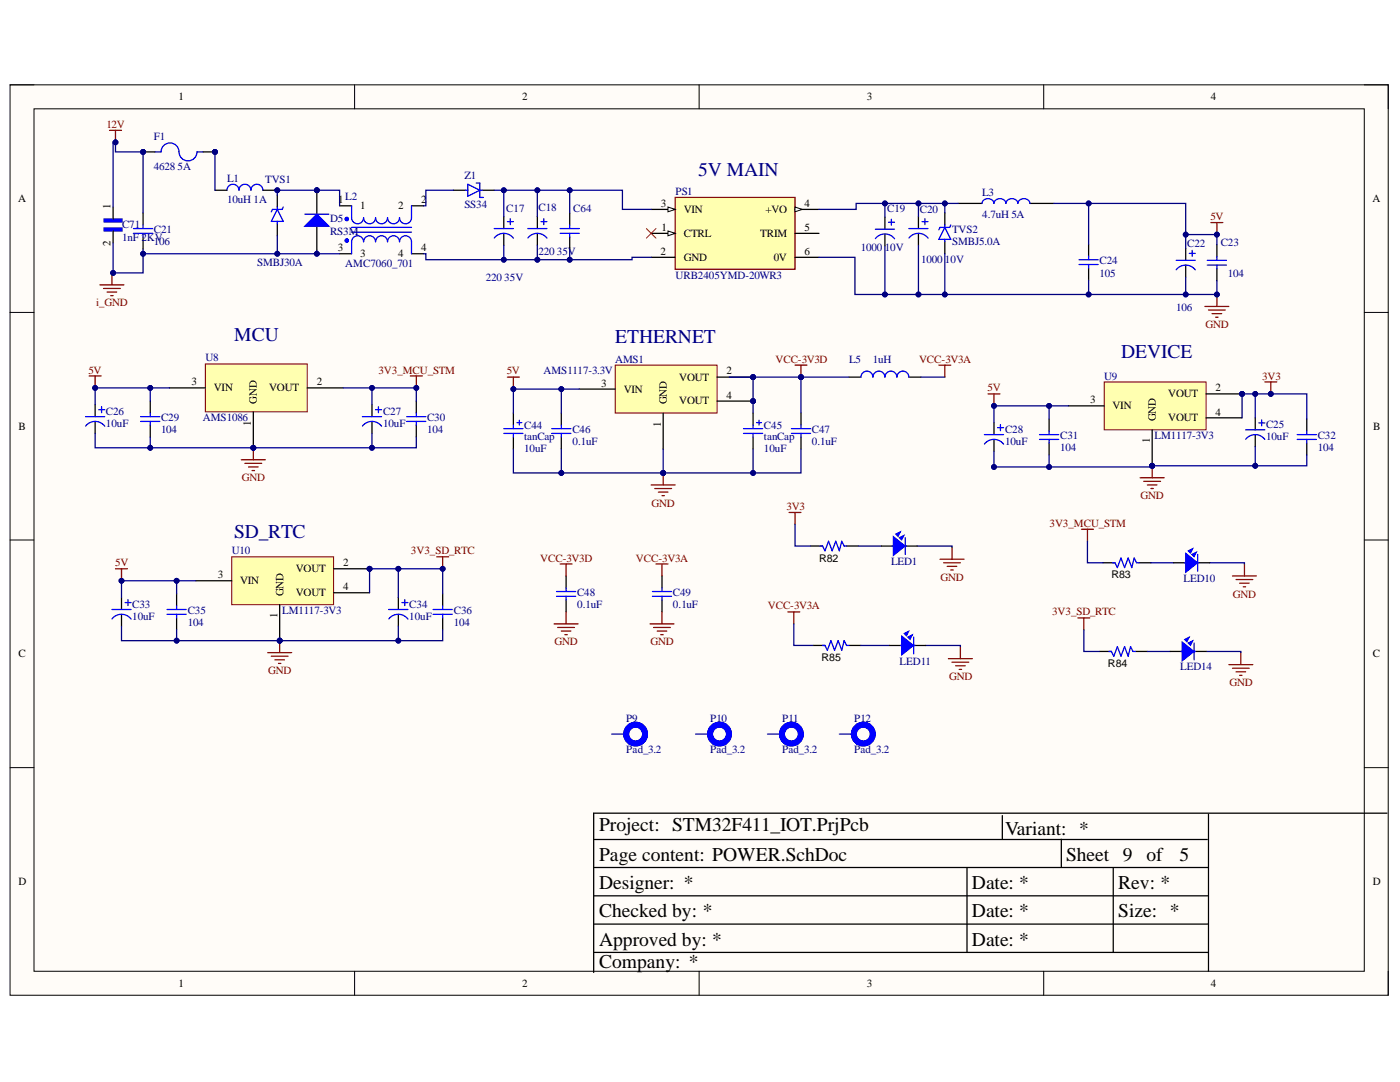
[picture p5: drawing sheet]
<svg xmlns="http://www.w3.org/2000/svg" width="279mm" height="216mm" viewBox="0 0 279 216" stroke-linecap="round" stroke-linejoin="round" font-family="sans-serif">
<defs><g id="words">
<g font-size="3.9" fill="#000080">
<text x="139.4" y="35.2">5V MAIN</text>
<text x="46.8" y="68">MCU</text>
<text x="122.8" y="68.4">ETHERNET</text>
<text x="223.7" y="71.5">DEVICE</text>
<text x="46.8" y="107.3">SD_RTC</text>
</g>
<g font-size="3.9">
<text x="119.6" y="165.9">Project: STM32F411_IOT.PrjPcb</text>
<text x="200.6" y="166.7">Variant: *</text>
<text x="119.6" y="171.7">Page content: POWER.SchDoc</text>
<text x="212.8" y="171.7">Sheet 9</text>
<text x="228.8" y="171.7">of</text>
<text x="235.4" y="171.7">5</text>
<text x="119.6" y="177.4">Designer: *</text>
<text x="194" y="177.4">Date: *</text>
<text x="223.2" y="177.4">Rev: *</text>
<text x="119.6" y="183.1">Checked by: *</text>
<text x="194" y="183.1">Date: *</text>
<text x="223.2" y="183.1">Size: *</text>
<text x="119.6" y="188.7">Approved by: *</text>
<text x="194" y="188.7">Date: *</text>
<text x="119.6" y="193.1">Company: *</text>
</g>
<g font-size="2.2">
<text x="35.6" y="20">1</text>
<text x="104.2" y="20">2</text>
<text x="173" y="20">3</text>
<text x="241.7" y="20">4</text>
<text x="3.6" y="40.3">A</text>
<text x="22.1" y="41.8" transform="rotate(-90 22.1 41.8)">1</text>
<text x="67.5" y="40.6">1</text>
<text x="71.9" y="41.8">1</text>
<text x="79.5" y="41.8">2</text>
<text x="84.1" y="40.6">2</text>
<text x="131.9" y="41.2">3</text>
<text x="160.6" y="41.2">4</text>
<text x="273.9" y="40.3">A</text>
<text x="132" y="46.1">1</text>
<text x="136.5" y="42.5">VIN</text>
<text x="136.5" y="47.2">CTRL</text>
<text x="151.7" y="47.2">TRIM</text>
<text x="152.8" y="42.5">+VO</text>
<text x="160.6" y="46.1">5</text>
<text x="22.1" y="49" transform="rotate(-90 22.1 49)">2</text>
<text x="67.4" y="50.1">3</text>
<text x="71.9" y="51.3">3</text>
<text x="79.5" y="51.3">4</text>
<text x="84.1" y="50.1">4</text>
<text x="131.8" y="50.9">2</text>
<text x="136.5" y="52.1">GND</text>
<text x="154.4" y="52.1">0V</text>
<text x="160.6" y="50.9">6</text>
<text x="38.2" y="76.9">3</text>
<text x="63.3" y="76.9">2</text>
<text x="120" y="77.2">3</text>
<text x="135.6" y="76">VOUT</text>
<text x="145" y="74.7">2</text>
<text x="42.7" y="78.1">VIN</text>
<text x="51.2" y="80.5" transform="rotate(-90 51.2 80.5)">GND</text>
<text x="53.7" y="78.1">VOUT</text>
<text x="124.5" y="78.3">VIN</text>
<text x="133.1" y="80.7" transform="rotate(-90 133.1 80.7)">GND</text>
<text x="135.6" y="80.7">VOUT</text>
<text x="145" y="79.5">4</text>
<text x="217.6" y="80.5">3</text>
<text x="222.1" y="81.6">VIN</text>
<text x="233.1" y="79.3">VOUT</text>
<text x="242.6" y="78.1">2</text>
<text x="242.6" y="82.9">4</text>
<text x="3.7" y="85.8">B</text>
<text x="50.1" y="84.9" transform="rotate(-90 50.1 84.9)">1</text>
<text x="131.9" y="85.1" transform="rotate(-90 131.9 85.1)">1</text>
<text x="229.5" y="88.5" transform="rotate(-90 229.5 88.5)">1</text>
<text x="230.7" y="84.1" transform="rotate(-90 230.7 84.1)">GND</text>
<text x="233.1" y="84.1">VOUT</text>
<text x="274.1" y="85.8">B</text>
<text x="68.5" y="113">2</text>
<text x="43.5" y="115.4">3</text>
<text x="47.9" y="116.5">VIN</text>
<text x="56.6" y="119" transform="rotate(-90 56.6 119)">GND</text>
<text x="59" y="114.2">VOUT</text>
<text x="59" y="119">VOUT</text>
<text x="68.5" y="117.8">4</text>
<text x="55.4" y="123.4" transform="rotate(-90 55.4 123.4)">1</text>
<text x="3.7" y="131.2">C</text>
<text x="274" y="131.2">C</text>
<text x="3.7" y="176.5">D</text>
<text x="274" y="176.5">D</text>
<text x="35.6" y="196.9">1</text>
<text x="104.2" y="196.9">2</text>
<text x="173" y="196.9">3</text>
<text x="241.7" y="196.9">4</text>
</g>
<g font-size="2.2" fill="#800000">
<text x="21.2" y="25.5">12V</text>
<text x="241.6" y="44">5V</text>
<text x="19.2" y="61.1">i_GND</text>
<text x="240.6" y="65.4">GND</text>
<text x="17.7" y="74.5">5V</text>
<text x="75.5" y="74.5">3V3_MCU_STM</text>
<text x="101.1" y="74.7">5V</text>
<text x="154.7" y="72.3">VCC-3V3D</text>
<text x="183.4" y="72.3">VCC-3V3A</text>
<text x="251.9" y="75.7">3V3</text>
<text x="197.1" y="78.1">5V</text>
<text x="48.3" y="96">GND</text>
<text x="130.1" y="101.1">GND</text>
<text x="156.9" y="101.8">3V3</text>
<text x="227.6" y="99.6">GND</text>
<text x="209.5" y="105.1">3V3_MCU_STM</text>
<text x="23" y="113">5V</text>
<text x="82" y="110.6">3V3_SD_RTC</text>
<text x="107.8" y="112.1">VCC-3V3D</text>
<text x="126.9" y="112.1">VCC-3V3A</text>
<text x="187.7" y="115.9">GND</text>
<text x="246.1" y="119.2">GND</text>
<text x="153.2" y="121.6">VCC-3V3A</text>
<text x="210" y="122.8">3V3_SD_RTC</text>
<text x="110.7" y="128.8">GND</text>
<text x="129.8" y="128.8">GND</text>
<text x="53.5" y="134.5">GND</text>
<text x="189.4" y="135.7">GND</text>
<text x="245.4" y="136.9">GND</text>
</g>
<g font-size="2.2" fill="#000080">
<text x="30.7" y="28">F1</text>
<text x="30.7" y="34">4628 5A</text>
<text x="92.7" y="35.8">Z1</text>
<text x="45.3" y="36.3">L1</text>
<text x="45.3" y="40.6">10uH 1A</text>
<text x="52.9" y="36.5">TVS1</text>
<text x="68.9" y="39.8">L2</text>
<text x="92.7" y="41.5">SS34</text>
<text x="134.8" y="38.9">PS1</text>
<text x="196" y="39.1">L3</text>
<text x="24.4" y="45.6">C71</text>
<text x="30.7" y="46.6">C21</text>
<text x="65.9" y="44.4">D5</text>
<text x="65.9" y="46.8">RS3M</text>
<text x="101" y="42.3">C17</text>
<text x="107.5" y="42">C18</text>
<text x="114.4" y="42.3">C64</text>
<text x="177.1" y="42.3">C19</text>
<text x="183.6" y="42.5">C20</text>
<text x="190" y="46.6">TVS2</text>
<text x="196" y="43.4">4.7uH 5A</text>
<text x="24.4" y="48">1nF 2KV</text>
<text x="30.7" y="48.9">106</text>
<text x="51.3" y="53">SMBJ30A</text>
<text x="68.9" y="53.2">AMC7060_701</text>
<text x="107.5" y="50.9">220 35V</text>
<text x="171.8" y="50.1">1000 10V</text>
<text x="183.8" y="52.5">1000</text>
<text x="188.6" y="52.5">10V</text>
<text x="190" y="48.9">SMBJ5.0A</text>
<text x="219.4" y="52.7">C24</text>
<text x="236.9" y="49.3">C22</text>
<text x="243.6" y="49">C23</text>
<text x="97" y="56.1">220 35V</text>
<text x="134.8" y="55.6">URB2405YMD-20WR3</text>
<text x="219.4" y="55.2">105</text>
<text x="245.1" y="55.3">104</text>
<text x="234.7" y="62.1">106</text>
<text x="41" y="72.1">U8</text>
<text x="108.5" y="74.7">AMS1117-3.3V</text>
<text x="122.8" y="72.3">AMS1</text>
<text x="169.5" y="72.3">L5</text>
<text x="174.2" y="72.3">1uH</text>
<text x="220.4" y="75.7">U9</text>
<text x="21.1" y="82.8">C26</text>
<text x="76.4" y="82.8">C27</text>
<text x="21.1" y="85.2">10uF</text>
<text x="32.1" y="84.1">C29</text>
<text x="32.1" y="86.5">104</text>
<text x="40.5" y="84.1">AMS1086</text>
<text x="76.4" y="85.2">10uF</text>
<text x="85.2" y="84.1">C30</text>
<text x="85.2" y="86.5">104</text>
<text x="104.6" y="85.5">C44</text>
<text x="104.6" y="87.9">tanCap</text>
<text x="114.2" y="88.8">0.1uF</text>
<text x="114.2" y="86.5">C46</text>
<text x="152.5" y="85.5">C45</text>
<text x="152.5" y="87.9">tanCap</text>
<text x="162" y="88.8">0.1uF</text>
<text x="162" y="86.5">C47</text>
<text x="200.6" y="86.4">C28</text>
<text x="200.6" y="88.7">10uF</text>
<text x="211.6" y="87.6">C31</text>
<text x="230.4" y="87.6">LM1117-3V3</text>
<text x="252.7" y="85.4">C25</text>
<text x="252.7" y="87.8">10uF</text>
<text x="263" y="87.6">C32</text>
<text x="104.6" y="90.3">10uF</text>
<text x="152.5" y="90.3">10uF</text>
<text x="211.6" y="90">104</text>
<text x="263" y="90">104</text>
<text x="46.3" y="110.6">U10</text>
<text x="177.8" y="112.7">LED1</text>
<text x="115.2" y="119">C48</text>
<text x="134.3" y="119">C49</text>
<text x="236.2" y="116.1">LED10</text>
<text x="26.4" y="121.3">C33</text>
<text x="26.4" y="123.6">10uF</text>
<text x="37.5" y="122.5">C35</text>
<text x="37.5" y="124.9">104</text>
<text x="56.3" y="122.5">LM1117-3V3</text>
<text x="81.7" y="121.3">C34</text>
<text x="81.7" y="123.6">10uF</text>
<text x="90.6" y="122.5">C36</text>
<text x="90.6" y="124.9">104</text>
<text x="115.2" y="121.4">0.1uF</text>
<text x="134.3" y="121.4">0.1uF</text>
<text x="179.5" y="132.6">LED11</text>
<text x="235.5" y="133.8">LED14</text>
<text x="125" y="144.1">P9</text>
<text x="141.7" y="144.1">P10</text>
<text x="156.1" y="144.1">P11</text>
<text x="170.5" y="144.1">P12</text>
<text x="125" y="150.3">Pad_3.2</text>
<text x="141.7" y="150.3">Pad_3.2</text>
<text x="156.1" y="150.3">Pad_3.2</text>
<text x="170.5" y="150.3">Pad_3.2</text>
</g>
<g font-size="2.1">
<text x="163.5" y="112.1">R82</text>
<text x="221.8" y="115.4">R83</text>
<text x="164" y="131.9">R85</text>
<text x="221.1" y="133.1">R84</text>
</g>
</g></defs>
<path d="M2 16.9h275.1v181.7h-275.1z" fill-rule="evenodd" fill="#fffcf8"/>
<path d="M2 16.9h275.1v181.7h-275.1z" fill="none" stroke="#000" stroke-width=".2"/>
<path d="M6.8 21.7h265.5v172.1h-265.5z" fill-rule="evenodd" fill="#fffcf8"/>
<g fill="none" stroke="#000" stroke-width=".2">
<path d="M2 16.9h4.8M70.8 16.9v4.8M139.5 16.9v4.8M208.3 16.9v4.8M272.3 16.9h4.8v4.8M6.8 21.7h265.5v172.1h-265.5zM2 62.3h4.8M272.3 62.3h4.8M2 107.8h4.8M272.3 107.8h4.8M2 153.2h4.8M272.3 153.2h4.8"/>
<path d="M70.8 193.8v4.8M139.5 193.8v4.8M208.3 193.8v4.8M277.1 193.8v4.8"/>
</g>
<path d="M118.5 167.5h122.4M118.6 173.1h122.4M118.6 178.8h122.4M193 173.1v16.9M200 162.7v4.8M211.8 167.5v5.6M222.2 173.1v16.9M241.2 162.5v31.3M276.8 162.3h-158.3v31.7M118.6 184.4h122.4M118.6 190h122.4" fill="none" stroke="#000" stroke-width=".25"/>
<circle cx="55.8" cy="127.8" r=".48" fill="#000080"/>
<circle cx="55.8" cy="127.8" r=".48" fill="none" stroke="#000080" stroke-width=".2"/>
<circle cx="73.8" cy="113.5" r=".48" fill="#000080"/>
<circle cx="73.8" cy="113.5" r=".48" fill="none" stroke="#000080" stroke-width=".2"/>
<path d="M46.2 111.1h20.4v9.6h-20.4z" fill-rule="evenodd" fill="#ffffb0"/>
<path d="M46.2 111.1h20.4v9.6h-20.4z" fill="none" stroke="#800000" stroke-width=".2"/>
<path d="M39.1 115.9h7.1M55.8 120.7v7.1" fill="none" stroke="#000" stroke-width=".25"/>
<circle cx="55.8" cy="127.8" r=".48" fill="#000080"/>
<circle cx="55.8" cy="127.8" r=".48" fill="none" stroke="#000080" stroke-width=".2"/>
<path d="M66.6 113.5h7.2" fill="none" stroke="#000" stroke-width=".25"/>
<circle cx="73.8" cy="113.5" r=".48" fill="#000080"/>
<circle cx="73.8" cy="113.5" r=".48" fill="none" stroke="#000080" stroke-width=".2"/>
<path d="M24.2 119.2v2.4M35.2 118.5v2.4M66.6 118.3h7.2M79.5 119.2v2.4M88.3 118.5v2.4M24.2 122.6v2.4M35.2 123.3v2.4M79.5 122.6v2.4M88.3 123.3v2.4" fill="none" stroke="#000" stroke-width=".25"/>
<g fill="none" stroke="#00f" stroke-width=".25">
<path d="M25.5 119.6v1.2M80.8 119.6v1.2M22.3 121.6h3.9M22.4 123.5a2.39 2.39 0 0 1 3.8 0M25 120.2h1.2M33.3 122.6h3.9M33.3 121.6h3.9M35.2 120.9v.7M35.2 122.6v.7M77.6 121.6h3.8M77.6 123.5a2.39 2.39 0 0 1 3.8 0M80.2 120.2h1.2"/>
<path d="M86.4 122.6h3.9M86.4 121.6h3.9M88.3 120.9v.7M88.3 122.6v.7"/>
</g>
<path d="M53.4 130.2h4.8M54.1 130.9h3.4M54.9 131.7h1.9M55.6 132.4h.5M55.8 127.8v2.4" fill="none" stroke="#800000" stroke-width=".25"/>
<circle cx="55.8" cy="127.8" r=".48" fill="#000080"/>
<circle cx="55.8" cy="127.8" r=".48" fill="none" stroke="#000080" stroke-width=".2"/>
<path d="M23 113.5h2.4M24.2 113.5v2.4" fill="none" stroke="#800000" stroke-width=".25"/>
<circle cx="24.2" cy="115.9" r=".48" fill="#000080"/>
<circle cx="24.2" cy="115.9" r=".48" fill="none" stroke="#000080" stroke-width=".2"/>
<path d="M87.1 111.1h2.4M88.3 111.1v2.4" fill="none" stroke="#800000" stroke-width=".25"/>
<circle cx="88.3" cy="113.5" r=".48" fill="#000080"/>
<circle cx="88.3" cy="113.5" r=".48" fill="none" stroke="#000080" stroke-width=".2"/>
<g fill="none" stroke="#000" stroke-width=".25">
<path d="M100.5 43.2v2.4M100.5 46.6v2.4M107.2 43.2v2.4M107.2 46.6v2.4M113.7 42.5v2.4M113.7 47.3v2.4M176.6 43.3v2.4M176.6 46.7v2.4M183.3 43.2v2.4M183.3 46.6v2.4M236.6 49.6v2.3M236.6 52.9v2.4"/>
<path d="M242.9 48.8v2.4M242.9 53.6v2.4"/>
</g>
<g fill="none" stroke="#00f" stroke-width=".25">
<path d="M98.6 45.6h3.9M98.6 47.5a2.4 2.4 0 0 1 3.9 0M101.3 44.2h1.2M101.8 43.6v1.2M105.3 45.6h3.9M105.3 47.5a2.4 2.4 0 0 1 3.9 0M108 44.2h1.2M108.5 43.6v1.2M111.8 45.6h3.8M111.8 46.6h3.8M113.7 44.9v.7M113.7 46.6v.7"/>
<path d="M174.7 45.7h3.8M174.7 47.6a2.4 2.4 0 0 1 3.8 0M177.3 44.3h1.2M177.9 43.7v1.2M181.4 45.6h3.8M181.4 47.5a2.4 2.4 0 0 1 3.8 0M184 44.2h1.2M184.6 43.6v1.2M234.7 51.9h3.8M234.7 53.8a2.4 2.4 0 0 1 3.9 .1M237.3 50.6h1.2M237.9 50v1.2"/>
<path d="M240.9 52.9h3.9M240.9 51.9h3.9M242.9 51.2v.7M242.9 52.9v.7"/>
</g>
<path d="M19.9 56.8h4.8M20.7 57.6h3.3M21.4 58.3h1.9M22.1 59h.5M22.3 54.5v2.3M242.9 58.8v2.3M240.5 61.1h4.7M241.2 61.9h3.3M241.9 62.6h1.9M242.6 63.3h.5" fill="none" stroke="#800000" stroke-width=".25"/>
<circle cx="242.8" cy="58.8" r=".48" fill="#000080"/>
<circle cx="242.8" cy="58.8" r=".48" fill="none" stroke="#000080" stroke-width=".2"/>
<path d="M241.7 44.4h2.4M242.9 44.4v2.4" fill="none" stroke="#800000" stroke-width=".25"/>
<circle cx="242.9" cy="46.8" r=".48" fill="#000080"/>
<circle cx="242.9" cy="46.8" r=".48" fill="none" stroke="#000080" stroke-width=".2"/>
<g fill="none" stroke="#00f" stroke-width=".25">
<path d="M45.3 38a1.2 1.2 0 0 1 1.2-1.2 1.2 1.2 0 0 1 1.2 1.2 1.19 1.19 0 0 1 1.2-1.2 1.19 1.19 0 0 1 1.2 1.2 1.2 1.2 0 0 1 1.2-1.2 1.2 1.2 0 0 1 1.2 1.2M92.9 38h.5M93.4 36.8l2.4 1.2-2.4 1.2zM95 36.5h.8v2.9h.7M95.8 38h.4M26.6 46.6h3.9M26.6 45.6h3.9M28.5 44.9v.7M28.5 46.6v.7M70.2 41.1v2.3a1.19 1.19 0 0 0 1.2 1.3 1.19 1.19 0 0 0 1.2-1.2 1.2 1.2 0 0 0 1.2 1.2 1.2 1.2 0 0 0 1.2-1.2 1.19 1.19 0 0 0 1.1 1.2 1.19 1.19 0 0 0 1.2-1.2 1.2 1.2 0 0 0 1.2 1.2 1.2 1.2 0 0 0 1.2-1.2 1.19 1.19 0 0 0 1.2 1.2 1.19 1.19 0 0 0 1.2-1.2v-2.4M70.2 50.6v-2.3a1.19 1.19 0 0 1 1.2-1.3 1.19 1.19 0 0 1 1.2 1.3 1.2 1.2 0 0 1 1.2-1.3 1.2 1.2 0 0 1 1.2 1.3 1.19 1.19 0 0 1 1.1-1.3 1.19 1.19 0 0 1 1.2 1.3 1.2 1.2 0 0 1 1.2-1.3 1.2 1.2 0 0 1 1.2 1.3 1.19 1.19 0 0 1 1.2-1.3 1.19 1.19 0 0 1 1.2 1.2v2.4M70.2 45.4h11.9"/>
<path d="M70.2 46.3h11.9M188.6 45.4l1.2 2.4h-2.4zM188.6 44.9v.5M188.6 47.8v.4M189.8 44.9l-.3 .5h-1.9l-.2 .5M215.3 52.8h3.9M215.3 51.8h3.9M217.3 51.1v.7M217.3 52.8v.7"/>
<circle cx="69.2" cy="43.7" r=".12"/>
<circle cx="69.2" cy="48" r=".12"/>
<circle cx="69.2" cy="43.7" r=".31"/>
<circle cx="69.2" cy="48" r=".31"/>
<circle cx="69.2" cy="48" r=".32"/>
<circle cx="69.2" cy="43.7" r=".32"/>
</g>
<g fill="none" stroke="#000" stroke-width=".25">
<path d="M42.9 38h2.4M52.5 38h2.4M90.5 38h2.4M96.2 38h2.4M28.5 42.5v2.4M28.5 47.3v2.4M67.8 41.1h2.4M67.8 50.6h2.4M82.1 41.1h2.4M82.1 50.6h2.4M188.6 42.5v2.4M188.6 48.2v2.4"/>
<path d="M217.3 48.7v2.4M217.3 53.5v2.4"/>
</g>
<path d="M21.9 26h2.3M23 26v2.4" fill="none" stroke="#800000" stroke-width=".25"/>
<circle cx="23" cy="28.4" r=".48" fill="#000080"/>
<circle cx="23" cy="28.4" r=".48" fill="none" stroke="#000080" stroke-width=".2"/>
<path d="M19 80.7v2.4M19 84.1v2.4M30 80v2.4M30 84.8v2.4M74.2 80.7v2.4M74.2 84.1v2.4M83.1 80v2.4M83.1 84.8v2.4" fill="none" stroke="#000" stroke-width=".25"/>
<g fill="none" stroke="#00f" stroke-width=".25">
<path d="M17.1 83.1h3.8M17.1 85a2.4 2.4 0 0 1 3.8 .1M19.7 81.8h1.2M20.3 81.2v1.1M28.1 84.1h3.8M28.1 83.1h3.8M30 82.4v.7M30 84.1v.7M72.3 83.1h3.8M72.3 85a2.4 2.4 0 0 1 3.9 .1M75 81.8h1.1M75.5 81.2v1.1"/>
<path d="M81.2 84.1h3.8M81.2 83.1h3.8M83.1 82.4v.7M83.1 84.1v.7"/>
</g>
<path d="M48.2 91.7h4.7M48.9 92.5h3.3M49.6 93.2h1.9M50.3 93.9h.5M50.6 89.4v2.3" fill="none" stroke="#800000" stroke-width=".25"/>
<circle cx="50.6" cy="89.4" r=".48" fill="#000080"/>
<circle cx="50.6" cy="89.4" r=".48" fill="none" stroke="#000080" stroke-width=".2"/>
<path d="M17.8 75h2.4M19 75v2.4" fill="none" stroke="#800000" stroke-width=".25"/>
<circle cx="19" cy="77.4" r=".48" fill="#000080"/>
<circle cx="19" cy="77.4" r=".48" fill="none" stroke="#000080" stroke-width=".2"/>
<path d="M81.9 75h2.4M83.1 75v2.4" fill="none" stroke="#800000" stroke-width=".25"/>
<circle cx="83.1" cy="77.4" r=".48" fill="#000080"/>
<circle cx="83.1" cy="77.4" r=".48" fill="none" stroke="#000080" stroke-width=".2"/>
<circle cx="50.6" cy="89.4" r=".48" fill="#000080"/>
<circle cx="50.6" cy="89.4" r=".48" fill="none" stroke="#000080" stroke-width=".2"/>
<path d="M41 72.6h20.3v9.6h-20.3z" fill-rule="evenodd" fill="#ffffb0"/>
<path d="M41 72.6h20.3v9.6h-20.3z" fill="none" stroke="#800000" stroke-width=".2"/>
<path d="M33.8 77.4h7.2M50.6 82.2v7.2" fill="none" stroke="#000" stroke-width=".25"/>
<circle cx="50.6" cy="89.4" r=".48" fill="#000080"/>
<circle cx="50.6" cy="89.4" r=".48" fill="none" stroke="#000080" stroke-width=".2"/>
<path d="M61.3 77.4h7.2" fill="none" stroke="#000" stroke-width=".25"/>
<circle cx="229.9" cy="92.9" r=".48" fill="#000080"/>
<circle cx="229.9" cy="92.9" r=".48" fill="none" stroke="#000080" stroke-width=".2"/>
<circle cx="247.9" cy="78.6" r=".48" fill="#000080"/>
<circle cx="247.9" cy="78.6" r=".48" fill="none" stroke="#000080" stroke-width=".2"/>
<path d="M220.4 76.2h20.3v9.6h-20.3z" fill-rule="evenodd" fill="#ffffb0"/>
<path d="M220.4 76.2h20.3v9.6h-20.3z" fill="none" stroke="#800000" stroke-width=".2"/>
<path d="M213.2 81h7.2M229.9 85.8v7.1" fill="none" stroke="#000" stroke-width=".25"/>
<circle cx="229.9" cy="92.9" r=".48" fill="#000080"/>
<circle cx="229.9" cy="92.9" r=".48" fill="none" stroke="#000080" stroke-width=".2"/>
<path d="M240.7 78.6h7.2" fill="none" stroke="#000" stroke-width=".25"/>
<circle cx="247.9" cy="78.6" r=".48" fill="#000080"/>
<circle cx="247.9" cy="78.6" r=".48" fill="none" stroke="#000080" stroke-width=".2"/>
<path d="M198.4 84.3v2.4M198.4 87.7v2.4M209.4 83.6v2.4M209.4 88.4v2.4M240.7 83.4h7.2" fill="none" stroke="#000" stroke-width=".25"/>
<path d="M196.5 86.7h3.8M196.5 88.6a2.41 2.41 0 0 1 3.8 0M199.1 85.3h1.2M199.7 84.7v1.2M207.5 87.7h3.8M207.5 86.7h3.8M209.4 86v.7M209.4 87.7v.7" fill="none" stroke="#00f" stroke-width=".25"/>
<path d="M227.5 95.3h4.8M228.3 96h3.3M229 96.8h1.9M229.7 97.5h.5M229.9 92.9v2.4" fill="none" stroke="#800000" stroke-width=".25"/>
<circle cx="229.9" cy="92.9" r=".48" fill="#000080"/>
<circle cx="229.9" cy="92.9" r=".48" fill="none" stroke="#000080" stroke-width=".2"/>
<path d="M197.2 78.6h2.4M198.4 78.6v2.4" fill="none" stroke="#800000" stroke-width=".25"/>
<circle cx="198.4" cy="81" r=".48" fill="#000080"/>
<circle cx="198.4" cy="81" r=".48" fill="none" stroke="#000080" stroke-width=".2"/>
<path d="M252.4 76.2h2.4M253.6 76.2v2.4" fill="none" stroke="#800000" stroke-width=".25"/>
<circle cx="253.6" cy="78.6" r=".48" fill="#000080"/>
<circle cx="253.6" cy="78.6" r=".48" fill="none" stroke="#000080" stroke-width=".2"/>
<path d="M55.3 41.8l1.2 2.4h-2.4zM55.3 41.3v.5M55.3 44.2v.5M56.5 41.3l-.2 .5h-1.9l-.3 .5" fill="none" stroke="#00f" stroke-width=".25"/>
<path d="M55.3 38.9v2.4M55.3 44.7v2.3" fill="none" stroke="#000" stroke-width=".25"/>
<circle cx="63.2" cy="38" r=".48" fill="#000080"/>
<circle cx="63.2" cy="38" r=".48" fill="none" stroke="#000080" stroke-width=".2"/>
<path d="M63.2 38v4.7M63.2 45.1v4.8" fill="none" stroke="#000" stroke-width=".25"/>
<circle cx="63.2" cy="38" r=".48" fill="#000080"/>
<circle cx="63.2" cy="38" r=".48" fill="none" stroke="#000080" stroke-width=".2"/>
<path d="M63.2 42.7l2.4 2.4h-4.8z" fill="#00f"/>
<g fill="none" stroke="#00f" stroke-width=".25">
<path d="M60.8 42.7h4.8M63.2 42.7l2.4 2.4h-4.8zM196 40.6a1.23 1.23 0 0 1 1.2-1 1.23 1.23 0 0 1 1.2 1 1.23 1.23 0 0 1 1.2-1 1.23 1.23 0 0 1 1.2 1 1.23 1.23 0 0 1 1.2-1 1.23 1.23 0 0 1 1.1 1 1.23 1.23 0 0 1 1.2-1 1.23 1.23 0 0 1 1.2 1M248.6 85.8h3.8M248.6 87.7a2.39 2.39 0 0 1 3.8 0M251.2 84.4h1.2M251.8 83.8v1.2M258.9 87.7h3.8M258.9 86.7h3.8M260.8 86v.7M260.8 87.7v.7M163.7 109h.5l.4 .9 .8-1.9 .7 1.9 .7-1.9 .7 1.9 .5-1.9 .5 1h.4"/>
<path d="M222 112.3h.5l.5 1 .7-2 .7 2 .8-2 .7 2 .4-2 .5 1h.5M164.2 128.8h.4l.5 .9 .7-1.9 .8 1.9 .7-1.9 .7 1.9 .5-1.9 .4 1h.5M221.3 130h.5l.5 .9 .7-1.9 .7 1.9 .7-1.9 .8 1.9 .4-1.9 .5 1h.5M122.1 146.5h2.4M138.8 146.5h2.4M153.2 146.5h2.4M167.5 146.5h2.4"/>
</g>
<g fill="none" stroke="#000" stroke-width=".25">
<path d="M191.2 40.6h4.8M205.5 40.6h4.8M250.5 83.4v2.4M250.5 86.7v2.4M260.8 83.6v2.4M260.8 88.4v2.4M161.8 109h2.4M168.9 109h2.4M220.1 112.3h2.4M227.3 112.3h2.4M162.2 128.8h2.4M169.4 128.8h2.4"/>
<path d="M219.4 130h2.4M226.6 130h2.4"/>
</g>
<g fill="none" stroke="#800000" stroke-width=".25">
<path d="M157.5 102.3h2.4M158.7 102.3v2.3M187.6 111.6h4.8M188.3 112.3h3.4M189 113h1.9M189.8 113.7h.4M190 109.2v2.4M215.8 105.6h2.4M217 105.6v2.4M246 114.9h4.7M246.7 115.6h3.3M247.4 116.4h1.9"/>
<path d="M248.1 117.1h.5M248.4 112.5v2.4M157.2 122.1h2.4M158.4 122.1v2.4M189.3 131.4h4.8M190 132.1h3.3M190.7 132.9h1.9M191.4 133.6h.5M191.7 129v2.4M215.1 123.3h2.4M216.3 123.3v2.4M245.2 132.6h4.8"/>
<path d="M246 133.3h3.3M246.7 134h1.9M247.4 134.8h.5M247.6 130.2v2.4"/>
</g>
<g fill="none" stroke="#00f" stroke-width="1.2">
<circle cx="126.8" cy="146.5" r="1.88"/>
<circle cx="126.9" cy="146.5" r="1.88"/>
<circle cx="143.6" cy="146.5" r="1.88"/>
<circle cx="157.9" cy="146.5" r="1.88"/>
<circle cx="172.3" cy="146.5" r="1.88"/>
</g>
<circle cx="28.6" cy="30.3" r=".48" fill="#000080"/>
<circle cx="28.6" cy="30.3" r=".48" fill="none" stroke="#000080" stroke-width=".2"/>
<circle cx="42.9" cy="30.3" r=".48" fill="#000080"/>
<circle cx="42.9" cy="30.3" r=".48" fill="none" stroke="#000080" stroke-width=".2"/>
<path d="M30.9 30.3h1.2a1.79 1.79 0 0 1 1.8-1.8 1.79 1.79 0 0 1 1.8 1.8 1.79 1.79 0 0 0 1.8 1.8 1.79 1.79 0 0 0 1.8-1.8h1.2" fill="none" stroke="#00f" stroke-width=".25"/>
<path d="M28.5 30.3h2.4" fill="none" stroke="#000" stroke-width=".25"/>
<circle cx="28.6" cy="30.3" r=".48" fill="#000080"/>
<circle cx="28.6" cy="30.3" r=".48" fill="none" stroke="#000080" stroke-width=".2"/>
<path d="M40.5 30.3h2.4" fill="none" stroke="#000" stroke-width=".25"/>
<circle cx="42.9" cy="30.3" r=".48" fill="#000080"/>
<circle cx="42.9" cy="30.3" r=".48" fill="none" stroke="#000080" stroke-width=".2"/>
<path d="M134.7 39.4h24v14.3h-24z" fill-rule="evenodd" fill="#ffffb0"/>
<path d="M134.7 39.4h24v14.3h-24z" fill="none" stroke="#800000" stroke-width=".25"/>
<path d="M130 41.8h4.7" fill="none" stroke="#000" stroke-width=".25"/>
<path d="M133.3 41.3l1.4 .5-1.4 .5z" fill="#f8fcff"/>
<path d="M133.3 41.3l1.4 .5-1.4 .5z" fill="none" stroke="#000" stroke-width=".2"/>
<path d="M130 46.6h4.7" fill="none" stroke="#000" stroke-width=".25"/>
<path d="M133.3 46.1l1.4 .5-1.4 .4z" fill="#f8fcff"/>
<path d="M133.3 46.1l1.4 .5-1.4 .4z" fill="none" stroke="#000" stroke-width=".2"/>
<path d="M130 51.3h4.7M158.7 41.8h4.7" fill="none" stroke="#000" stroke-width=".25"/>
<path d="M158.7 41.3l1.4 .5-1.4 .5z" fill="#f8fcff"/>
<path d="M158.7 41.3l1.4 .5-1.4 .5z" fill="none" stroke="#000" stroke-width=".2"/>
<path d="M158.7 46.6h4.7M158.7 51.3h4.7M112 82.4v2.4M112 87.2v2.4M159.9 82.4v2.4M159.9 87.2v2.4" fill="none" stroke="#000" stroke-width=".25"/>
<path d="M110.1 86.5h3.8M110.1 85.5h3.8M112 84.8v.7M112 86.5v.7M157.9 86.5h3.9M157.9 85.5h3.9M159.9 84.8v.7M159.9 86.5v.7" fill="none" stroke="#00f" stroke-width=".25"/>
<path d="M130 96.8h4.7M130.7 97.5h3.3M131.4 98.2h1.9M132.1 98.9h.5M132.4 94.4v2.4" fill="none" stroke="#800000" stroke-width=".25"/>
<circle cx="132.4" cy="94.4" r=".48" fill="#000080"/>
<circle cx="132.4" cy="94.4" r=".48" fill="none" stroke="#000080" stroke-width=".2"/>
<path d="M101.3 75.2h2.3M102.5 75.2v2.4" fill="none" stroke="#800000" stroke-width=".25"/>
<circle cx="102.5" cy="77.6" r=".48" fill="#000080"/>
<circle cx="102.5" cy="77.6" r=".48" fill="none" stroke="#000080" stroke-width=".2"/>
<path d="M158.7 72.9h2.4M159.9 72.9v2.3" fill="none" stroke="#800000" stroke-width=".25"/>
<circle cx="159.9" cy="75.2" r=".48" fill="#000080"/>
<circle cx="159.9" cy="75.2" r=".48" fill="none" stroke="#000080" stroke-width=".2"/>
<path d="M169.4 75.2h2.4M181.4 75.2h2.4M102.5 82.4v2.4M102.5 87.2v2.4M150.3 82.4v2.4M150.3 87.2v2.4" fill="none" stroke="#000" stroke-width=".25"/>
<g fill="none" stroke="#00f" stroke-width=".25">
<path d="M171.8 75.2a1.19 1.19 0 0 1 1.2-1.1 1.19 1.19 0 0 1 1.2 1.1 1.2 1.2 0 0 1 1.2-1.1 1.2 1.2 0 0 1 1.2 1.1 1.19 1.19 0 0 1 1.2-1.1 1.19 1.19 0 0 1 1.2 1.1 1.19 1.19 0 0 1 1.2-1.1 1.19 1.19 0 0 1 1.2 1.1M100.5 85.5h3.9M100.5 86.5h3.9M102.5 84.8v.7M102.5 86.5v.7M103.2 84.3h.9M103.6 83.9v.9M148.4 85.5h3.8M148.4 86.5h3.8M150.3 84.8v.7M150.3 86.5v.7M151 84.3h1"/>
<path d="M151.5 83.9v.9"/>
</g>
<path d="M187.4 72.9h2.4M188.6 72.9v2.3" fill="none" stroke="#800000" stroke-width=".25"/>
<circle cx="150.3" cy="75.2" r=".48" fill="#000080"/>
<circle cx="150.3" cy="75.2" r=".48" fill="none" stroke="#000080" stroke-width=".2"/>
<circle cx="150.3" cy="80" r=".48" fill="#000080"/>
<circle cx="150.3" cy="80" r=".48" fill="none" stroke="#000080" stroke-width=".2"/>
<path d="M122.8 72.9h20.3v9.5h-20.3z" fill-rule="evenodd" fill="#ffffb0"/>
<path d="M122.8 72.9h20.3v9.5h-20.3z" fill="none" stroke="#800000" stroke-width=".2"/>
<path d="M115.6 77.6h7.2M143.1 75.2h7.2M132.4 82.4v7.2" fill="none" stroke="#000" stroke-width=".25"/>
<circle cx="150.3" cy="75.2" r=".48" fill="#000080"/>
<circle cx="150.3" cy="75.2" r=".48" fill="none" stroke="#000080" stroke-width=".2"/>
<path d="M143.1 80h7.2" fill="none" stroke="#000" stroke-width=".25"/>
<circle cx="150.3" cy="80" r=".48" fill="#000080"/>
<circle cx="150.3" cy="80" r=".48" fill="none" stroke="#000080" stroke-width=".2"/>
<path d="M113 114.9v2.4M113 119.7v2.4M132.1 114.9v2.4M132.1 119.7v2.4" fill="none" stroke="#000" stroke-width=".25"/>
<path d="M111.1 119h3.8M111.1 118h3.8M113 117.3v.7M113 119v.7M130.2 119h3.8M130.2 118h3.8M132.1 117.3v.7M132.1 119v.7" fill="none" stroke="#00f" stroke-width=".25"/>
<g fill="none" stroke="#800000" stroke-width=".25">
<path d="M111.8 112.5h2.4M113 112.5v2.4M130.9 112.5h2.4M132.1 112.5v2.4M110.6 124.5h4.8M111.3 125.2h3.4M112 125.9h1.9M112.7 126.6h.5M113 122.1v2.4M129.7 124.5h4.8M130.4 125.2h3.4M131.2 125.9h1.9"/>
<path d="M131.9 126.6h.5M132.1 122.1v2.4"/>
</g>
<path d="M129 45.6l1.9 1.9M130.9 45.6l-1.9 1.9" fill="none" stroke="#f00" stroke-width=".2"/>
<path d="M20.8 43.7h3.6v.6h-3.6z" fill-rule="evenodd" fill="#00f"/>
<path d="M20.8 43.7h3.6v.6h-3.6z" fill="none" stroke="#00f" stroke-width=".25"/>
<path d="M20.8 45.5h3.6v.6h-3.6z" fill-rule="evenodd" fill="#00f"/>
<path d="M20.8 45.5h3.6v.6h-3.6z" fill="none" stroke="#00f" stroke-width=".25"/>
<path d="M22.6 41.3v2.4M22.6 46.1v2.4" fill="none" stroke="#000" stroke-width=".25"/>
<path d="M73.8 118.3v-4.8h5.7v5.7" fill="none" stroke="#000080" stroke-width=".25"/>
<circle cx="73.8" cy="113.5" r=".48" fill="#000080"/>
<circle cx="73.8" cy="113.5" r=".48" fill="none" stroke="#000080" stroke-width=".2"/>
<circle cx="79.5" cy="113.5" r=".48" fill="#000080"/>
<circle cx="79.5" cy="113.5" r=".48" fill="none" stroke="#000080" stroke-width=".2"/>
<path d="M79.5 113.5h8.8v5" fill="none" stroke="#000080" stroke-width=".25"/>
<circle cx="79.5" cy="113.5" r=".48" fill="#000080"/>
<circle cx="79.5" cy="113.5" r=".48" fill="none" stroke="#000080" stroke-width=".2"/>
<circle cx="88.3" cy="113.5" r=".48" fill="#000080"/>
<circle cx="88.3" cy="113.5" r=".48" fill="none" stroke="#000080" stroke-width=".2"/>
<path d="M79.5 125v2.8" fill="none" stroke="#000080" stroke-width=".25"/>
<circle cx="79.5" cy="127.8" r=".48" fill="#000080"/>
<circle cx="79.5" cy="127.8" r=".48" fill="none" stroke="#000080" stroke-width=".2"/>
<path d="M35.2 125.7v2.1" fill="none" stroke="#000080" stroke-width=".25"/>
<circle cx="35.2" cy="127.8" r=".48" fill="#000080"/>
<circle cx="35.2" cy="127.8" r=".48" fill="none" stroke="#000080" stroke-width=".2"/>
<path d="M35.2 115.9v2.6" fill="none" stroke="#000080" stroke-width=".25"/>
<circle cx="35.2" cy="115.9" r=".48" fill="#000080"/>
<circle cx="35.2" cy="115.9" r=".48" fill="none" stroke="#000080" stroke-width=".2"/>
<path d="M107.2 38v5.2" fill="none" stroke="#000080" stroke-width=".25"/>
<circle cx="107.2" cy="38" r=".48" fill="#000080"/>
<circle cx="107.2" cy="38" r=".48" fill="none" stroke="#000080" stroke-width=".2"/>
<path d="M100.5 38v5.2" fill="none" stroke="#000080" stroke-width=".25"/>
<circle cx="100.5" cy="38" r=".48" fill="#000080"/>
<circle cx="100.5" cy="38" r=".48" fill="none" stroke="#000080" stroke-width=".2"/>
<path d="M107.2 49v2.8" fill="none" stroke="#000080" stroke-width=".25"/>
<circle cx="107.2" cy="51.8" r=".48" fill="#000080"/>
<circle cx="107.2" cy="51.8" r=".48" fill="none" stroke="#000080" stroke-width=".2"/>
<path d="M100.5 49v2.8" fill="none" stroke="#000080" stroke-width=".25"/>
<circle cx="100.5" cy="51.8" r=".48" fill="#000080"/>
<circle cx="100.5" cy="51.8" r=".48" fill="none" stroke="#000080" stroke-width=".2"/>
<path d="M130 51.3h-3.9v.5h-12.4" fill="none" stroke="#000080" stroke-width=".25"/>
<circle cx="113.7" cy="51.8" r=".48" fill="#000080"/>
<circle cx="113.7" cy="51.8" r=".48" fill="none" stroke="#000080" stroke-width=".2"/>
<path d="M236.6 46.8v2.8" fill="none" stroke="#000080" stroke-width=".25"/>
<circle cx="236.6" cy="46.8" r=".48" fill="#000080"/>
<circle cx="236.6" cy="46.8" r=".48" fill="none" stroke="#000080" stroke-width=".2"/>
<path d="M236.6 55.3v3.5" fill="none" stroke="#000080" stroke-width=".25"/>
<circle cx="236.6" cy="58.8" r=".48" fill="#000080"/>
<circle cx="236.6" cy="58.8" r=".48" fill="none" stroke="#000080" stroke-width=".2"/>
<path d="M183.3 40.6v2.6" fill="none" stroke="#000080" stroke-width=".25"/>
<circle cx="183.3" cy="40.6" r=".48" fill="#000080"/>
<circle cx="183.3" cy="40.6" r=".48" fill="none" stroke="#000080" stroke-width=".2"/>
<path d="M176.6 40.6v2.7" fill="none" stroke="#000080" stroke-width=".25"/>
<circle cx="176.6" cy="40.6" r=".48" fill="#000080"/>
<circle cx="176.6" cy="40.6" r=".48" fill="none" stroke="#000080" stroke-width=".2"/>
<path d="M98.6 38h15.1v4.5" fill="none" stroke="#000080" stroke-width=".25"/>
<circle cx="113.7" cy="38" r=".48" fill="#000080"/>
<circle cx="113.7" cy="38" r=".48" fill="none" stroke="#000080" stroke-width=".2"/>
<circle cx="107.2" cy="38" r=".48" fill="#000080"/>
<circle cx="107.2" cy="38" r=".48" fill="none" stroke="#000080" stroke-width=".2"/>
<circle cx="100.5" cy="38" r=".48" fill="#000080"/>
<circle cx="100.5" cy="38" r=".48" fill="none" stroke="#000080" stroke-width=".2"/>
<path d="M217.3 55.9v2.9" fill="none" stroke="#000080" stroke-width=".25"/>
<circle cx="217.3" cy="58.8" r=".48" fill="#000080"/>
<circle cx="217.3" cy="58.8" r=".48" fill="none" stroke="#000080" stroke-width=".2"/>
<path d="M188.6 40.6v1.9" fill="none" stroke="#000080" stroke-width=".25"/>
<circle cx="188.6" cy="40.6" r=".48" fill="#000080"/>
<circle cx="188.6" cy="40.6" r=".48" fill="none" stroke="#000080" stroke-width=".2"/>
<path d="M90.5 38h-5.5v3.1h-.5M74.2 77.4h8.9v2.6" fill="none" stroke="#000080" stroke-width=".25"/>
<circle cx="74.2" cy="77.4" r=".48" fill="#000080"/>
<circle cx="74.2" cy="77.4" r=".48" fill="none" stroke="#000080" stroke-width=".2"/>
<circle cx="83.1" cy="77.4" r=".48" fill="#000080"/>
<circle cx="83.1" cy="77.4" r=".48" fill="none" stroke="#000080" stroke-width=".2"/>
<path d="M74.2 86.5v2.9" fill="none" stroke="#000080" stroke-width=".25"/>
<circle cx="74.2" cy="89.4" r=".48" fill="#000080"/>
<circle cx="74.2" cy="89.4" r=".48" fill="none" stroke="#000080" stroke-width=".2"/>
<path d="M30 87.2v2.2" fill="none" stroke="#000080" stroke-width=".25"/>
<circle cx="30" cy="89.4" r=".48" fill="#000080"/>
<circle cx="30" cy="89.4" r=".48" fill="none" stroke="#000080" stroke-width=".2"/>
<path d="M30 77.4v2.6" fill="none" stroke="#000080" stroke-width=".25"/>
<circle cx="30" cy="77.4" r=".48" fill="#000080"/>
<circle cx="30" cy="77.4" r=".48" fill="none" stroke="#000080" stroke-width=".2"/>
<path d="M68.5 77.4h5.7v3.3" fill="none" stroke="#000080" stroke-width=".25"/>
<circle cx="74.2" cy="77.4" r=".48" fill="#000080"/>
<circle cx="74.2" cy="77.4" r=".48" fill="none" stroke="#000080" stroke-width=".2"/>
<path d="M209.4 81v2.6" fill="none" stroke="#000080" stroke-width=".25"/>
<circle cx="209.4" cy="81" r=".48" fill="#000080"/>
<circle cx="209.4" cy="81" r=".48" fill="none" stroke="#000080" stroke-width=".2"/>
<path d="M113.7 49.7v2.1h-28.7v-1.2h-.5" fill="none" stroke="#000080" stroke-width=".25"/>
<circle cx="100.5" cy="51.8" r=".48" fill="#000080"/>
<circle cx="100.5" cy="51.8" r=".48" fill="none" stroke="#000080" stroke-width=".2"/>
<circle cx="107.2" cy="51.8" r=".48" fill="#000080"/>
<circle cx="107.2" cy="51.8" r=".48" fill="none" stroke="#000080" stroke-width=".2"/>
<circle cx="113.7" cy="51.8" r=".48" fill="#000080"/>
<circle cx="113.7" cy="51.8" r=".48" fill="none" stroke="#000080" stroke-width=".2"/>
<path d="M54.9 38h12.9v3.1" fill="none" stroke="#000080" stroke-width=".25"/>
<circle cx="55.3" cy="38" r=".48" fill="#000080"/>
<circle cx="55.3" cy="38" r=".48" fill="none" stroke="#000080" stroke-width=".2"/>
<circle cx="63.2" cy="38" r=".48" fill="#000080"/>
<circle cx="63.2" cy="38" r=".48" fill="none" stroke="#000080" stroke-width=".2"/>
<path d="M28.5 49.7v4.8h-6.2" fill="none" stroke="#000080" stroke-width=".25"/>
<circle cx="22.6" cy="54.5" r=".48" fill="#000080"/>
<circle cx="22.6" cy="54.5" r=".48" fill="none" stroke="#000080" stroke-width=".2"/>
<circle cx="28.6" cy="50.6" r=".48" fill="#000080"/>
<circle cx="28.6" cy="50.6" r=".48" fill="none" stroke="#000080" stroke-width=".2"/>
<path d="M55.3 47v3.6" fill="none" stroke="#000080" stroke-width=".25"/>
<circle cx="55.3" cy="50.6" r=".48" fill="#000080"/>
<circle cx="55.3" cy="50.6" r=".48" fill="none" stroke="#000080" stroke-width=".2"/>
<path d="M63.2 50.6h4.6" fill="none" stroke="#000080" stroke-width=".25"/>
<circle cx="63.2" cy="50.6" r=".48" fill="#000080"/>
<circle cx="63.2" cy="50.6" r=".48" fill="none" stroke="#000080" stroke-width=".2"/>
<path d="M55.3 38v.9" fill="none" stroke="#000080" stroke-width=".25"/>
<circle cx="55.3" cy="38" r=".48" fill="#000080"/>
<circle cx="55.3" cy="38" r=".48" fill="none" stroke="#000080" stroke-width=".2"/>
<path d="M42.7 30.3h.2v7.7" fill="none" stroke="#000080" stroke-width=".25"/>
<circle cx="42.9" cy="30.3" r=".48" fill="#000080"/>
<circle cx="42.9" cy="30.3" r=".48" fill="none" stroke="#000080" stroke-width=".2"/>
<path d="M63.2 49.9v.7h-34.7" fill="none" stroke="#000080" stroke-width=".25"/>
<circle cx="63.2" cy="50.6" r=".48" fill="#000080"/>
<circle cx="63.2" cy="50.6" r=".48" fill="none" stroke="#000080" stroke-width=".2"/>
<circle cx="55.3" cy="50.6" r=".48" fill="#000080"/>
<circle cx="55.3" cy="50.6" r=".48" fill="none" stroke="#000080" stroke-width=".2"/>
<circle cx="28.6" cy="50.6" r=".48" fill="#000080"/>
<circle cx="28.6" cy="50.6" r=".48" fill="none" stroke="#000080" stroke-width=".2"/>
<path d="M22.6 41.3v-12.9h.4v1.9h5.5v12.2" fill="none" stroke="#000080" stroke-width=".25"/>
<circle cx="28.6" cy="30.3" r=".48" fill="#000080"/>
<circle cx="28.6" cy="30.3" r=".48" fill="none" stroke="#000080" stroke-width=".2"/>
<circle cx="23" cy="28.4" r=".48" fill="#000080"/>
<circle cx="23" cy="28.4" r=".48" fill="none" stroke="#000080" stroke-width=".2"/>
<path d="M250.5 89.1v3.8" fill="none" stroke="#000080" stroke-width=".25"/>
<circle cx="250.5" cy="92.9" r=".48" fill="#000080"/>
<circle cx="250.5" cy="92.9" r=".48" fill="none" stroke="#000080" stroke-width=".2"/>
<path d="M250.5 78.6v4.8" fill="none" stroke="#000080" stroke-width=".25"/>
<circle cx="250.5" cy="78.6" r=".48" fill="#000080"/>
<circle cx="250.5" cy="78.6" r=".48" fill="none" stroke="#000080" stroke-width=".2"/>
<path d="M229.9 92.9v.3h-20.5" fill="none" stroke="#000080" stroke-width=".25"/>
<circle cx="209.4" cy="93.2" r=".48" fill="#000080"/>
<circle cx="209.4" cy="93.2" r=".48" fill="none" stroke="#000080" stroke-width=".2"/>
<circle cx="229.9" cy="92.9" r=".48" fill="#000080"/>
<circle cx="229.9" cy="92.9" r=".48" fill="none" stroke="#000080" stroke-width=".2"/>
<path d="M198.4 90.1v3.1" fill="none" stroke="#000080" stroke-width=".25"/>
<circle cx="198.4" cy="93.2" r=".48" fill="#000080"/>
<circle cx="198.4" cy="93.2" r=".48" fill="none" stroke="#000080" stroke-width=".2"/>
<path d="M183.3 49v9.8" fill="none" stroke="#000080" stroke-width=".25"/>
<circle cx="183.3" cy="58.8" r=".48" fill="#000080"/>
<circle cx="183.3" cy="58.8" r=".48" fill="none" stroke="#000080" stroke-width=".2"/>
<path d="M188.6 50.6v8.2" fill="none" stroke="#000080" stroke-width=".25"/>
<circle cx="188.6" cy="58.8" r=".48" fill="#000080"/>
<circle cx="188.6" cy="58.8" r=".48" fill="none" stroke="#000080" stroke-width=".2"/>
<path d="M176.6 49.1v9.7" fill="none" stroke="#000080" stroke-width=".25"/>
<circle cx="176.6" cy="58.8" r=".48" fill="#000080"/>
<circle cx="176.6" cy="58.8" r=".48" fill="none" stroke="#000080" stroke-width=".2"/>
<g fill="none" stroke="#000080" stroke-width=".25">
<path d="M113.7 38h10.5v3.8h5.8M158.7 104.6v4.4h3.1M171.3 109h4.6M183.1 109h6.9v.2M217 108v4.3h3.1M229.7 112.3h4.5M241.4 112.3h7v.2M158.4 124.5v4.3h3.8M171.8 128.8h5.8M184.7 128.8h7v.2M216.3 125.7v4.3h3.1M229 130h4.5"/>
<path d="M240.7 130h6.9v.2"/>
</g>
<circle cx="113.7" cy="38" r=".48" fill="#000080"/>
<circle cx="113.7" cy="38" r=".48" fill="none" stroke="#000080" stroke-width=".2"/>
<path d="M163.4 51.3h7.2v7.5h72.3v-2.8" fill="none" stroke="#000080" stroke-width=".25"/>
<circle cx="242.8" cy="58.8" r=".48" fill="#000080"/>
<circle cx="242.8" cy="58.8" r=".48" fill="none" stroke="#000080" stroke-width=".2"/>
<circle cx="236.6" cy="58.8" r=".48" fill="#000080"/>
<circle cx="236.6" cy="58.8" r=".48" fill="none" stroke="#000080" stroke-width=".2"/>
<circle cx="217.3" cy="58.8" r=".48" fill="#000080"/>
<circle cx="217.3" cy="58.8" r=".48" fill="none" stroke="#000080" stroke-width=".2"/>
<circle cx="188.6" cy="58.8" r=".48" fill="#000080"/>
<circle cx="188.6" cy="58.8" r=".48" fill="none" stroke="#000080" stroke-width=".2"/>
<circle cx="183.3" cy="58.8" r=".48" fill="#000080"/>
<circle cx="183.3" cy="58.8" r=".48" fill="none" stroke="#000080" stroke-width=".2"/>
<circle cx="176.6" cy="58.8" r=".48" fill="#000080"/>
<circle cx="176.6" cy="58.8" r=".48" fill="none" stroke="#000080" stroke-width=".2"/>
<path d="M191.2 40.6h-20.3v1.2h-7.5" fill="none" stroke="#000080" stroke-width=".25"/>
<circle cx="188.6" cy="40.6" r=".48" fill="#000080"/>
<circle cx="188.6" cy="40.6" r=".48" fill="none" stroke="#000080" stroke-width=".2"/>
<circle cx="183.3" cy="40.6" r=".48" fill="#000080"/>
<circle cx="183.3" cy="40.6" r=".48" fill="none" stroke="#000080" stroke-width=".2"/>
<circle cx="176.6" cy="40.6" r=".48" fill="#000080"/>
<circle cx="176.6" cy="40.6" r=".48" fill="none" stroke="#000080" stroke-width=".2"/>
<path d="M217.3 40.6v8.1" fill="none" stroke="#000080" stroke-width=".25"/>
<circle cx="217.3" cy="40.6" r=".48" fill="#000080"/>
<circle cx="217.3" cy="40.6" r=".48" fill="none" stroke="#000080" stroke-width=".2"/>
<path d="M24.2 125v2.8h64.1v-2.1" fill="none" stroke="#000080" stroke-width=".25"/>
<circle cx="79.5" cy="127.8" r=".48" fill="#000080"/>
<circle cx="79.5" cy="127.8" r=".48" fill="none" stroke="#000080" stroke-width=".2"/>
<circle cx="55.8" cy="127.8" r=".48" fill="#000080"/>
<circle cx="55.8" cy="127.8" r=".48" fill="none" stroke="#000080" stroke-width=".2"/>
<circle cx="35.2" cy="127.8" r=".48" fill="#000080"/>
<circle cx="35.2" cy="127.8" r=".48" fill="none" stroke="#000080" stroke-width=".2"/>
<path d="M39.1 115.9h-14.9v3.3" fill="none" stroke="#000080" stroke-width=".25"/>
<circle cx="35.2" cy="115.9" r=".48" fill="#000080"/>
<circle cx="35.2" cy="115.9" r=".48" fill="none" stroke="#000080" stroke-width=".2"/>
<circle cx="24.2" cy="115.9" r=".48" fill="#000080"/>
<circle cx="24.2" cy="115.9" r=".48" fill="none" stroke="#000080" stroke-width=".2"/>
<path d="M150.3 75.2v7.2" fill="none" stroke="#000080" stroke-width=".25"/>
<circle cx="150.3" cy="80" r=".48" fill="#000080"/>
<circle cx="150.3" cy="80" r=".48" fill="none" stroke="#000080" stroke-width=".2"/>
<circle cx="150.3" cy="75.2" r=".48" fill="#000080"/>
<circle cx="150.3" cy="75.2" r=".48" fill="none" stroke="#000080" stroke-width=".2"/>
<path d="M112 77.6v4.8" fill="none" stroke="#000080" stroke-width=".25"/>
<circle cx="112" cy="77.6" r=".48" fill="#000080"/>
<circle cx="112" cy="77.6" r=".48" fill="none" stroke="#000080" stroke-width=".2"/>
<path d="M159.9 75.2h9.5M183.8 75.2h4.8" fill="none" stroke="#000080" stroke-width=".25"/>
<circle cx="159.9" cy="75.2" r=".48" fill="#000080"/>
<circle cx="159.9" cy="75.2" r=".48" fill="none" stroke="#000080" stroke-width=".2"/>
<path d="M145.5 75.2h14.4v7.2" fill="none" stroke="#000080" stroke-width=".25"/>
<circle cx="150.3" cy="75.2" r=".48" fill="#000080"/>
<circle cx="150.3" cy="75.2" r=".48" fill="none" stroke="#000080" stroke-width=".2"/>
<circle cx="159.9" cy="75.2" r=".48" fill="#000080"/>
<circle cx="159.9" cy="75.2" r=".48" fill="none" stroke="#000080" stroke-width=".2"/>
<path d="M150.3 89.6v4.8h9.6v-4.8" fill="none" stroke="#000080" stroke-width=".25"/>
<circle cx="150.3" cy="94.4" r=".48" fill="#000080"/>
<circle cx="150.3" cy="94.4" r=".48" fill="none" stroke="#000080" stroke-width=".2"/>
<path d="M102.5 89.6v4.8h29.9" fill="none" stroke="#000080" stroke-width=".25"/>
<circle cx="112" cy="94.4" r=".48" fill="#000080"/>
<circle cx="112" cy="94.4" r=".48" fill="none" stroke="#000080" stroke-width=".2"/>
<circle cx="132.4" cy="94.4" r=".48" fill="#000080"/>
<circle cx="132.4" cy="94.4" r=".48" fill="none" stroke="#000080" stroke-width=".2"/>
<path d="M132.4 94.4h17.9" fill="none" stroke="#000080" stroke-width=".25"/>
<circle cx="132.4" cy="94.4" r=".48" fill="#000080"/>
<circle cx="132.4" cy="94.4" r=".48" fill="none" stroke="#000080" stroke-width=".2"/>
<circle cx="150.3" cy="94.4" r=".48" fill="#000080"/>
<circle cx="150.3" cy="94.4" r=".48" fill="none" stroke="#000080" stroke-width=".2"/>
<path d="M112 89.6v4.8" fill="none" stroke="#000080" stroke-width=".25"/>
<circle cx="112" cy="94.4" r=".48" fill="#000080"/>
<circle cx="112" cy="94.4" r=".48" fill="none" stroke="#000080" stroke-width=".2"/>
<path d="M115.6 77.6h-13.1v4.8" fill="none" stroke="#000080" stroke-width=".25"/>
<circle cx="112" cy="77.6" r=".48" fill="#000080"/>
<circle cx="112" cy="77.6" r=".48" fill="none" stroke="#000080" stroke-width=".2"/>
<circle cx="102.5" cy="77.6" r=".48" fill="#000080"/>
<circle cx="102.5" cy="77.6" r=".48" fill="none" stroke="#000080" stroke-width=".2"/>
<path d="M132.4 89.6v4.8" fill="none" stroke="#000080" stroke-width=".25"/>
<circle cx="132.4" cy="94.4" r=".48" fill="#000080"/>
<circle cx="132.4" cy="94.4" r=".48" fill="none" stroke="#000080" stroke-width=".2"/>
<path d="M19 86.5v2.9h64.1v-2.2" fill="none" stroke="#000080" stroke-width=".25"/>
<circle cx="74.2" cy="89.4" r=".48" fill="#000080"/>
<circle cx="74.2" cy="89.4" r=".48" fill="none" stroke="#000080" stroke-width=".2"/>
<circle cx="50.6" cy="89.4" r=".48" fill="#000080"/>
<circle cx="50.6" cy="89.4" r=".48" fill="none" stroke="#000080" stroke-width=".2"/>
<circle cx="30" cy="89.4" r=".48" fill="#000080"/>
<circle cx="30" cy="89.4" r=".48" fill="none" stroke="#000080" stroke-width=".2"/>
<path d="M33.8 77.4h-14.8v3.3" fill="none" stroke="#000080" stroke-width=".25"/>
<circle cx="30" cy="77.4" r=".48" fill="#000080"/>
<circle cx="30" cy="77.4" r=".48" fill="none" stroke="#000080" stroke-width=".2"/>
<circle cx="19" cy="77.4" r=".48" fill="#000080"/>
<circle cx="19" cy="77.4" r=".48" fill="none" stroke="#000080" stroke-width=".2"/>
<path d="M209.4 90.8v2.4h-11.3" fill="none" stroke="#000080" stroke-width=".25"/>
<circle cx="198.4" cy="93.2" r=".48" fill="#000080"/>
<circle cx="198.4" cy="93.2" r=".48" fill="none" stroke="#000080" stroke-width=".2"/>
<circle cx="209.4" cy="93.2" r=".48" fill="#000080"/>
<circle cx="209.4" cy="93.2" r=".48" fill="none" stroke="#000080" stroke-width=".2"/>
<path d="M213.2 81h-14.8v3.3" fill="none" stroke="#000080" stroke-width=".25"/>
<circle cx="209.4" cy="81" r=".48" fill="#000080"/>
<circle cx="209.4" cy="81" r=".48" fill="none" stroke="#000080" stroke-width=".2"/>
<circle cx="198.4" cy="81" r=".48" fill="#000080"/>
<circle cx="198.4" cy="81" r=".48" fill="none" stroke="#000080" stroke-width=".2"/>
<path d="M260.8 90.8v2.1h-30.9" fill="none" stroke="#000080" stroke-width=".25"/>
<circle cx="250.5" cy="92.9" r=".48" fill="#000080"/>
<circle cx="250.5" cy="92.9" r=".48" fill="none" stroke="#000080" stroke-width=".2"/>
<circle cx="229.9" cy="92.9" r=".48" fill="#000080"/>
<circle cx="229.9" cy="92.9" r=".48" fill="none" stroke="#000080" stroke-width=".2"/>
<path d="M247.9 83.4v-4.8h12.9v5" fill="none" stroke="#000080" stroke-width=".25"/>
<circle cx="253.6" cy="78.6" r=".48" fill="#000080"/>
<circle cx="253.6" cy="78.6" r=".48" fill="none" stroke="#000080" stroke-width=".2"/>
<circle cx="250.5" cy="78.6" r=".48" fill="#000080"/>
<circle cx="250.5" cy="78.6" r=".48" fill="none" stroke="#000080" stroke-width=".2"/>
<circle cx="247.9" cy="78.6" r=".48" fill="#000080"/>
<circle cx="247.9" cy="78.6" r=".48" fill="none" stroke="#000080" stroke-width=".2"/>
<path d="M22.6 48.5v6" fill="none" stroke="#000080" stroke-width=".25"/>
<circle cx="22.6" cy="54.5" r=".48" fill="#000080"/>
<circle cx="22.6" cy="54.5" r=".48" fill="none" stroke="#000080" stroke-width=".2"/>
<path d="M210.3 40.6h26.3v6.2h6.3v2" fill="none" stroke="#000080" stroke-width=".25"/>
<circle cx="217.3" cy="40.6" r=".48" fill="#000080"/>
<circle cx="217.3" cy="40.6" r=".48" fill="none" stroke="#000080" stroke-width=".2"/>
<circle cx="236.6" cy="46.8" r=".48" fill="#000080"/>
<circle cx="236.6" cy="46.8" r=".48" fill="none" stroke="#000080" stroke-width=".2"/>
<circle cx="242.9" cy="46.8" r=".48" fill="#000080"/>
<circle cx="242.9" cy="46.8" r=".48" fill="none" stroke="#000080" stroke-width=".2"/>
<path d="M178.7 106.6l1-.5-.5 .9z" fill="#00f"/>
<path d="M178.7 106.6l1-.5-.5 .9z" fill="none" stroke="#00f" stroke-width=".2"/>
<path d="M179.5 107.3l.9-.5-.5 1z" fill="#00f"/>
<path d="M179.5 107.3l.9-.5-.5 1z" fill="none" stroke="#00f" stroke-width=".2"/>
<path d="M178.3 107l2.4 2-2.4 1.9z" fill="#00f"/>
<path d="M178.3 107l2.4 2-2.4 1.9z" fill="none" stroke="#00f" stroke-width=".2"/>
<path d="M178 109h.7M180.4 109h.5M180.7 107.3v3.3" fill="none" stroke="#00f" stroke-width=".25"/>
<path d="M175.9 109h2.4M180.7 109h2.4" fill="none" stroke="#000" stroke-width=".25"/>
<path d="M180.4 126.4l1-.5-.5 1z" fill="#00f"/>
<path d="M180.4 126.4l1-.5-.5 1z" fill="none" stroke="#00f" stroke-width=".2"/>
<path d="M181.1 127.1l1-.5-.5 1z" fill="#00f"/>
<path d="M181.1 127.1l1-.5-.5 1z" fill="none" stroke="#00f" stroke-width=".2"/>
<path d="M179.9 126.9l2.4 1.9-2.4 1.9z" fill="#00f"/>
<path d="M179.9 126.9l2.4 1.9-2.4 1.9z" fill="none" stroke="#00f" stroke-width=".2"/>
<path d="M179.7 128.8h.7M182.1 128.8h.5M182.3 127.1v3.4" fill="none" stroke="#00f" stroke-width=".25"/>
<path d="M177.6 128.8h2.3M182.3 128.8h2.4" fill="none" stroke="#000" stroke-width=".25"/>
<path d="M236.4 127.6l.9-.5-.4 1z" fill="#00f"/>
<path d="M236.4 127.6l.9-.5-.4 1z" fill="none" stroke="#00f" stroke-width=".2"/>
<path d="M237.1 128.3l1-.5-.5 1z" fill="#00f"/>
<path d="M237.1 128.3l1-.5-.5 1z" fill="none" stroke="#00f" stroke-width=".2"/>
<path d="M235.9 128.1l2.4 1.9-2.4 1.9z" fill="#00f"/>
<path d="M235.9 128.1l2.4 1.9-2.4 1.9z" fill="none" stroke="#00f" stroke-width=".2"/>
<path d="M235.7 130h.7M238.1 130h.4M238.3 128.3v3.4" fill="none" stroke="#00f" stroke-width=".25"/>
<path d="M233.5 130h2.4M238.3 130h2.4" fill="none" stroke="#000" stroke-width=".25"/>
<path d="M237.1 109.9l1-.5-.5 1z" fill="#00f"/>
<path d="M237.1 109.9l1-.5-.5 1z" fill="none" stroke="#00f" stroke-width=".2"/>
<path d="M237.8 110.6l1-.4-.5 .9z" fill="#00f"/>
<path d="M237.8 110.6l1-.4-.5 .9z" fill="none" stroke="#00f" stroke-width=".2"/>
<path d="M236.6 110.4l2.4 1.9-2.4 1.9z" fill="#00f"/>
<path d="M236.6 110.4l2.4 1.9-2.4 1.9z" fill="none" stroke="#00f" stroke-width=".2"/>
<path d="M236.4 112.3h.7M238.8 112.3h.5M239 110.6v3.4" fill="none" stroke="#00f" stroke-width=".25"/>
<path d="M234.2 112.3h2.4M239 112.3h2.4" fill="none" stroke="#000" stroke-width=".25"/>
<use href="#words"/>
</svg>
